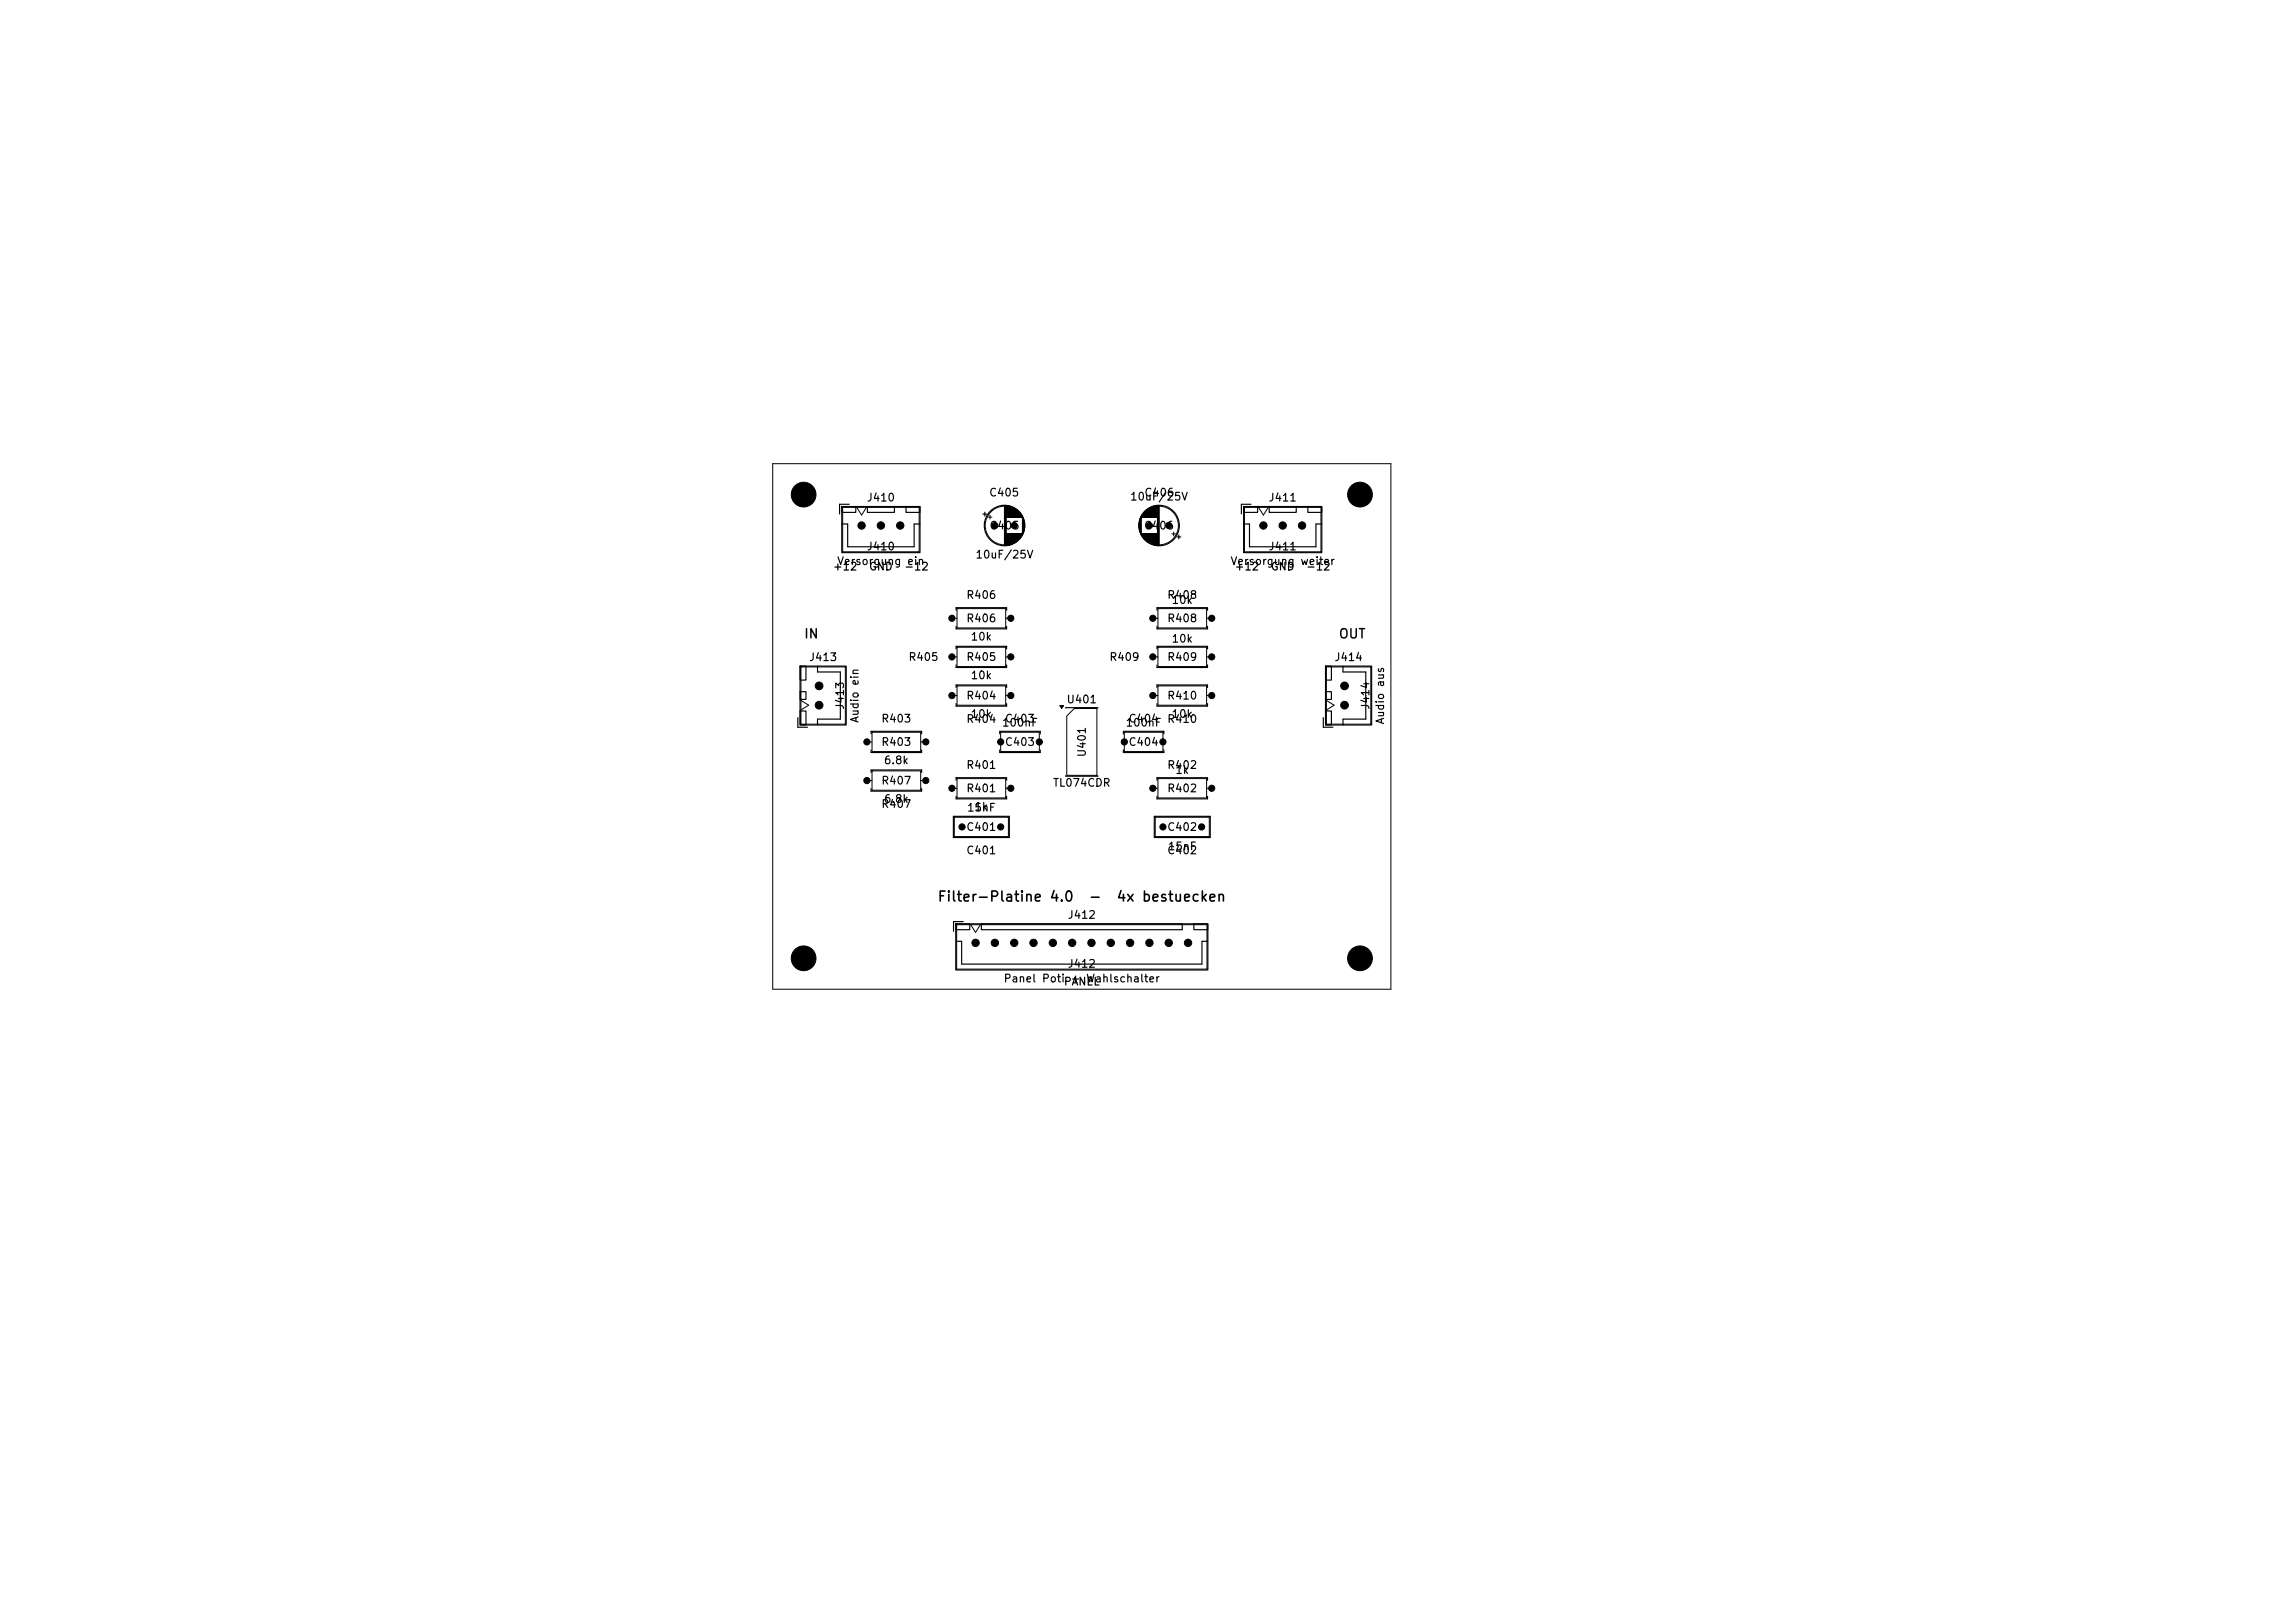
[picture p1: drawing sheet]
<svg xmlns="http://www.w3.org/2000/svg" width="297mm" height="210mm" viewBox="0 0 297 210" stroke-linecap="round" stroke-linejoin="round" font-family="sans-serif">
<defs><g id="words">
<g font-size="1.3">
<text x="121.2" y="117">Filter-Platine 4.0</text>
<text x="140.8" y="117">-</text>
<text x="144.4" y="117">4x bestuecken</text>
</g>
<g font-size="1.2">
<text x="104" y="82.9">IN</text>
<text x="173.2" y="82.9">OUT</text>
</g>
<g font-size="1">
<text x="112.1" y="65.1">J410</text>
<text x="127.9" y="64.5">C405</text>
<text x="146.2" y="65">10uF/25V</text>
<text x="148" y="64.5">C406</text>
<text x="164.1" y="65.1">J411</text>
<text x="112.1" y="71.5">J410</text>
<text x="128" y="68.8">C405</text>
<text x="148" y="68.8">C406</text>
<text x="164.1" y="71.5">J411</text>
<text x="107.7" y="74.1">+12</text>
<text x="108.3" y="73.4">Versorgung ein</text>
<text x="112.4" y="74.1">GND</text>
<text x="116.9" y="74.1">-12</text>
<text x="125" y="77.7">R406</text>
<text x="126.2" y="72.5">10uF/25V</text>
<text x="151" y="77.7">R408</text>
<text x="159.2" y="73.4">Versorgung weiter</text>
<text x="159.7" y="74.1">+12</text>
<text x="164.4" y="74.1">GND</text>
<text x="168.9" y="74.1">-12</text>
<text x="125" y="80.8">R406</text>
<text x="125.5" y="83.1">10k</text>
<text x="151" y="80.8">R408</text>
<text x="151.5" y="78.4">10k</text>
<text x="151.5" y="83.4">10k</text>
<text x="104.6" y="85.8">J413</text>
<text x="117.5" y="85.8">R405</text>
<text x="125" y="85.8">R405</text>
<text x="125.5" y="88.1">10k</text>
<text x="143.5" y="85.8">R409</text>
<text x="151" y="85.8">R409</text>
<text x="172.6" y="85.8">J414</text>
<text x="109.5" y="91.9" transform="rotate(-90 109.5 91.9)">J413</text>
<text x="111.4" y="93.6" transform="rotate(-90 111.4 93.6)">Audio ein</text>
<text x="114" y="93.7">R403</text>
<text x="125" y="93.8">R404</text>
<text x="125" y="90.8">R404</text>
<text x="125.5" y="93.1">10k</text>
<text x="129.6" y="94.3">100nF</text>
<text x="130" y="93.7">C403</text>
<text x="137.9" y="91.2">U401</text>
<text x="145.6" y="94.3">100nF</text>
<text x="146" y="93.7">C404</text>
<text x="151" y="93.8">R410</text>
<text x="151" y="90.8">R410</text>
<text x="151.5" y="93.1">10k</text>
<text x="177.5" y="91.9" transform="rotate(-90 177.5 91.9)">J414</text>
<text x="179.4" y="93.8" transform="rotate(-90 179.4 93.8)">Audio aus</text>
<text x="114" y="96.8">R403</text>
<text x="114" y="101.8">R407</text>
<text x="114.3" y="99.1">6.8k</text>
<text x="125" y="99.7">R401</text>
<text x="130" y="96.8">C403</text>
<text x="140.8" y="98.1" transform="rotate(-90 140.8 98.1)">U401</text>
<text x="146" y="96.8">C404</text>
<text x="151" y="99.7">R402</text>
<text x="152" y="100.4">1k</text>
<text x="114" y="104.8">R407</text>
<text x="114.3" y="104.1">6.8k</text>
<text x="125" y="107.8">C401</text>
<text x="125" y="102.8">R401</text>
<text x="125.1" y="105.3">15nF</text>
<text x="126" y="105.1">1k</text>
<text x="136.2" y="102">TL074CDR</text>
<text x="151" y="107.8">C402</text>
<text x="151" y="102.8">R402</text>
<text x="125" y="110.8">C401</text>
<text x="151" y="110.8">C402</text>
<text x="151.1" y="110.3">15nF</text>
<text x="138.1" y="119.1">J412</text>
<text x="138.1" y="125.5">J412</text>
<text x="129.8" y="127.4">Panel Poti + Wahlschalter</text>
<text x="137.6" y="127.8">PANEL</text>
</g>
</g></defs>
<g fill="none" stroke="#000" stroke-width=".15">
<path d="M108.9 65.5h10.2v6h-10.2zM108.9 65.6h1.9v.7h-1.9zM108.9 67.8h.8v3h8.6v-3h.7M109.9 65.3h-1.3v1.2M112.2 65.6h3.6v.7h-3.6zM117.2 65.6h1.9v.7h-1.9zM123.7 79v-.4h6.6v.4M127.2 66.5h.5M127.4 66.3v.5M130 65.4v5.2M130.1 65.4v5.2M130.2 65.4v5.2"/>
<path d="M130.2 65.4v1.6M130.2 69v1.6M130.3 65.4v1.6M130.3 69v1.6M130.4 65.4v1.6M130.4 69v1.6M130.4 65.5v1.5M130.4 69v1.5M130.5 65.5v1.5M130.5 69v1.5M130.6 65.5v1.5M130.6 69v1.5"/>
<path d="M130.7 65.5v1.5M130.7 69v1.5M130.8 65.5v1.5M130.8 69v1.5M130.8 65.6v1.4M130.8 69v1.4M130.9 65.6v1.4M130.9 69v1.4M131 65.6v1.4M131 69v1.4M131.1 65.7v1.3M131.1 69v1.3"/>
<path d="M131.2 65.7v1.3M131.2 69v1.3M131.3 65.8v1.2M131.3 69v1.2M131.4 65.8v1.2M131.4 69v1.2M131.4 65.9v1.1M131.4 69v1.1M131.5 65.9v1.1M131.5 69v1.1M131.6 65.9v1.1M131.6 69v1.1"/>
<path d="M131.6 66v1M131.6 69v1M131.7 66v1M131.7 69v1M131.7 66.1v.9M131.7 69v.9M131.8 66.1v.9M131.8 69v.9M131.8 66.2v.8M131.8 69v.8M131.9 66.2v.8M131.9 69v.8"/>
<path d="M131.9 66.3v.7M131.9 69v.7M132 66.3v.7M132 69v.7M132 66.4v.6M132 69v.6M132.1 66.4v.6M132.1 69v.6M132.1 66.5v.5M132.1 69v.5M132.2 66.6v.4M132.2 69v.4"/>
<path d="M132.2 66.7v.3M132.2 69v.3M132.3 66.7v.3M132.3 69v.3M132.3 66.8v2.4M132.4 66.9v2.2M132.4 67v2M132.4 67.1v1.8M132.5 67.2v1.6M132.5 67.3v1.4M132.6 67.5v1M132.6 67.7v.6"/>
<path d="M147.4 67.7v.6M147.4 67.5v1M147.5 67.3v1.4M147.5 67.2v1.6M147.6 67.1v1.8M147.6 67v2M147.6 66.9v2.2M147.7 66.8v2.4M147.7 66.7v.3M147.7 69v.3M147.8 66.7v.3M147.8 69v.3"/>
<path d="M147.8 66.6v.4M147.8 69v.4M147.9 66.5v.5M147.9 69v.5M147.9 66.4v.6M147.9 69v.6M148 66.4v.6M148 69v.6M148 66.3v.7M148 69v.7M148.1 66.3v.7M148.1 69v.7"/>
<path d="M148.1 66.2v.8M148.1 69v.8M148.2 66.2v.8M148.2 69v.8M148.2 66.1v.9M148.2 69v.9M148.3 66.1v.9M148.3 69v.9M148.3 66v1M148.3 69v1M148.4 66v1M148.4 69v1"/>
<path d="M148.4 65.9v1.1M148.4 69v1.1M148.5 65.9v1.1M148.5 69v1.1M148.6 65.9v1.1M148.6 69v1.1M148.6 65.8v1.2M148.6 69v1.2M148.7 65.8v1.2M148.7 69v1.2M148.8 65.7v1.3M148.8 69v1.3"/>
<path d="M148.9 65.7v1.3M148.9 69v1.3M149 65.6v1.4M149 69v1.4M149.1 65.6v1.4M149.1 69v1.4M149.2 65.6v1.4M149.2 69v1.4M149.2 65.5v1.5M149.2 69v1.5M149.3 65.5v1.5M149.3 69v1.5"/>
<path d="M149.4 65.5v1.5M149.4 69v1.5M149.5 65.5v1.5M149.5 69v1.5M149.6 65.5v1.5M149.6 69v1.5M149.6 65.4v1.6M149.6 69v1.6M149.7 65.4v1.6M149.7 69v1.6M149.7 79v-.4h6.6v.4M149.8 65.4v1.6"/>
<path d="M149.8 69v1.6M149.8 65.4v5.2M149.9 65.4v5.2M150 65.4v5.2M152.3 69.5h.5M152.6 69.2v.5M160.9 65.5h10.2v6h-10.2zM160.9 65.6h1.8v.7h-1.8zM160.9 67.8h.8v3h8.6v-3h.8M161.9 65.3h-1.3v1.2M164.3 65.6h3.4v.7h-3.4zM169.3 65.6h1.7v.7h-1.7z"/>
<path d="M103.2 92.9v1.2h1.3M103.5 86.2h6v7.6h-6zM103.5 86.2h.8v1.8h-.8zM103.5 89.5h.8v1h-.8zM103.5 92h.8v1.8h-.8zM105.8 86.2v.8h2.9v6.1h-2.9v.7M112.7 95v-.4h6.6v.4M112.7 97v.4h6.6v-.4M112.7 100v-.4h6.6v.4M123.7 81v.4h6.6v-.4M123.7 84v-.4h6.6v.4M123.7 86v.4h6.6v-.4"/>
<path d="M123.7 89v-.4h6.6v.4M123.7 91v.4h6.6v-.4M129.4 95v-.4h5.2v.4M129.4 97v.4h5.2v-.4M137.2 91.3h.4l-.2 .3zM137.9 91.6h4.2M145.4 95v-.4h5.2v.4M145.4 97v.4h5.2v-.4M149.7 81v.4h6.6v-.4M149.7 84v-.4h6.6v.4M149.7 86v.4h6.6v-.4M149.7 89v-.4h6.6v.4"/>
<path d="M149.7 91v.4h6.6v-.4M171.2 92.9v1.2h1.3M171.5 86.2h6v7.6h-6zM171.6 86.2h.7v1.8h-.7zM171.6 89.5h.7v1h-.7zM171.6 92h.7v1.8h-.7zM173.8 86.2v.8h3v6.1h-3v.7M112.7 102v.4h6.6v-.4M123.4 105.6h7.2v2.8h-7.2zM123.7 119.5h32.6v6h-32.6zM123.7 119.5h1.8v.8h-1.8zM123.7 101v-.4h6.6v.4"/>
<path d="M123.7 103v.4h6.6v-.4M124.7 119.3h-1.3v1.2M127 119.5h26v.8h-26zM137.9 100.4h4.2M149.4 105.6h7.2v2.8h-7.2zM149.7 101v-.4h6.6v.4M149.7 103v.4h6.6v-.4M154.5 119.5h1.8v.8h-1.8zM123.7 121.8h.7v3h31.1v-3h.8"/>
<circle cx="130" cy="68" r="2.62"/>
<circle cx="150" cy="68" r="2.62"/>
</g>
<path d="M137.2 91.3h.4l-.2 .3z" fill="#000"/>
<g fill="none" stroke="#000" stroke-width=".13">
<path d="M100 60h80v68h-80zM109.1 65.7h9.8v5.7h-9.8zM110.9 65.7l.6 1 .6-1M123.8 78.7h6.4v2.6h-6.4zM127.9 66.9h.5M128.1 66.7v.5M149.9 78.7h6.3v2.6h-6.3zM151.6 69.1h.5M151.9 68.8v.5M161 65.7h9.9v5.7h-9.9zM162.9 65.7l.6 1 .6-1M103.6 90.6l1.1 .7-1.1 .6"/>
<path d="M103.7 86.3h5.7v7.4h-5.7zM112.2 96h.6M112.8 94.7h6.3v2.6h-6.3zM112.8 99.8h6.3v2.4h-6.3zM119.1 96h.7M123.2 80h.7M123.2 85h.7M123.2 90h.7M123.8 83.7h6.4v2.6h-6.4zM123.8 88.7h6.4v2.6h-6.4zM129.5 94.7h5v2.6h-5zM130.1 80h.7"/>
<path d="M130.1 85h.7M130.1 90h.7M138.1 92.7l.9-1h2.9v8.6h-3.8zM145.5 94.7h5v2.6h-5zM149.2 80h.6M149.2 85h.6M149.2 90h.6M149.9 83.7h6.3v2.6h-6.3zM149.9 88.7h6.3v2.6h-6.3zM156.1 80h.7M156.1 85h.7M156.1 90h.7"/>
<path d="M171.6 86.3h5.8v7.4h-5.8zM171.7 90.6l.9 .7-.9 .6M112.2 101h.6M119.1 101h.7M123.2 102h.7M123.5 105.8h7v2.4h-7zM123.8 119.7h32.4v5.7h-32.4zM123.8 100.8h6.4v2.4h-6.4zM125.6 119.7l.6 1 .7-1M130.1 102h.7M149.2 102h.6M149.5 105.8h7v2.4h-7z"/>
<path d="M149.9 100.8h6.3v2.4h-6.3zM156.1 102h.7"/>
<circle cx="130" cy="68" r="2.5"/>
<circle cx="150" cy="68" r="2.5"/>
</g>
<g fill="#000" stroke="#000" stroke-width=".13">
<circle cx="104" cy="64" r="1.6"/>
<circle cx="111.5" cy="68" r=".48"/>
<circle cx="114" cy="68" r=".48"/>
<circle cx="116.5" cy="68" r=".48"/>
<circle cx="128.7" cy="68" r=".4"/>
<circle cx="131.2" cy="68" r=".4"/>
<circle cx="148.7" cy="68" r=".4"/>
<circle cx="151.2" cy="68" r=".4"/>
<circle cx="163.5" cy="68" r=".48"/>
<circle cx="166" cy="68" r=".48"/>
<circle cx="168.5" cy="68" r=".48"/>
<circle cx="176" cy="64" r="1.6"/>
<circle cx="106" cy="91.2" r=".5"/>
<circle cx="106" cy="88.8" r=".5"/>
<circle cx="112.2" cy="96" r=".4"/>
<circle cx="119.8" cy="96" r=".4"/>
<circle cx="123.2" cy="80" r=".4"/>
<circle cx="123.2" cy="85" r=".4"/>
<circle cx="123.2" cy="90" r=".4"/>
<circle cx="129.5" cy="96" r=".4"/>
<circle cx="130.8" cy="85" r=".4"/>
<circle cx="130.8" cy="80" r=".4"/>
<circle cx="130.8" cy="90" r=".4"/>
<circle cx="134.5" cy="96" r=".4"/>
<circle cx="145.5" cy="96" r=".4"/>
<circle cx="149.2" cy="85" r=".4"/>
<circle cx="149.2" cy="80" r=".4"/>
<circle cx="149.2" cy="90" r=".4"/>
<circle cx="150.5" cy="96" r=".4"/>
<circle cx="156.8" cy="85" r=".4"/>
<circle cx="156.8" cy="80" r=".4"/>
<circle cx="156.8" cy="90" r=".4"/>
<circle cx="174" cy="91.2" r=".5"/>
<circle cx="174" cy="88.8" r=".5"/>
<circle cx="112.2" cy="101" r=".4"/>
<circle cx="119.8" cy="101" r=".4"/>
<circle cx="123.2" cy="102" r=".4"/>
<circle cx="124.5" cy="107" r=".4"/>
<circle cx="129.5" cy="107" r=".4"/>
<circle cx="130.8" cy="102" r=".4"/>
<circle cx="149.2" cy="102" r=".4"/>
<circle cx="150.5" cy="107" r=".4"/>
<circle cx="155.5" cy="107" r=".4"/>
<circle cx="156.8" cy="102" r=".4"/>
<circle cx="104" cy="124" r="1.6"/>
<circle cx="126.2" cy="122" r=".47"/>
<circle cx="128.8" cy="122" r=".47"/>
<circle cx="131.2" cy="122" r=".47"/>
<circle cx="133.8" cy="122" r=".47"/>
<circle cx="136.2" cy="122" r=".47"/>
<circle cx="138.8" cy="122" r=".47"/>
<circle cx="141.2" cy="122" r=".47"/>
<circle cx="143.8" cy="122" r=".47"/>
<circle cx="146.2" cy="122" r=".47"/>
<circle cx="148.8" cy="122" r=".47"/>
<circle cx="151.2" cy="122" r=".47"/>
<circle cx="153.8" cy="122" r=".47"/>
<circle cx="176" cy="124" r="1.6"/>
</g>
<use href="#words"/>
</svg>
